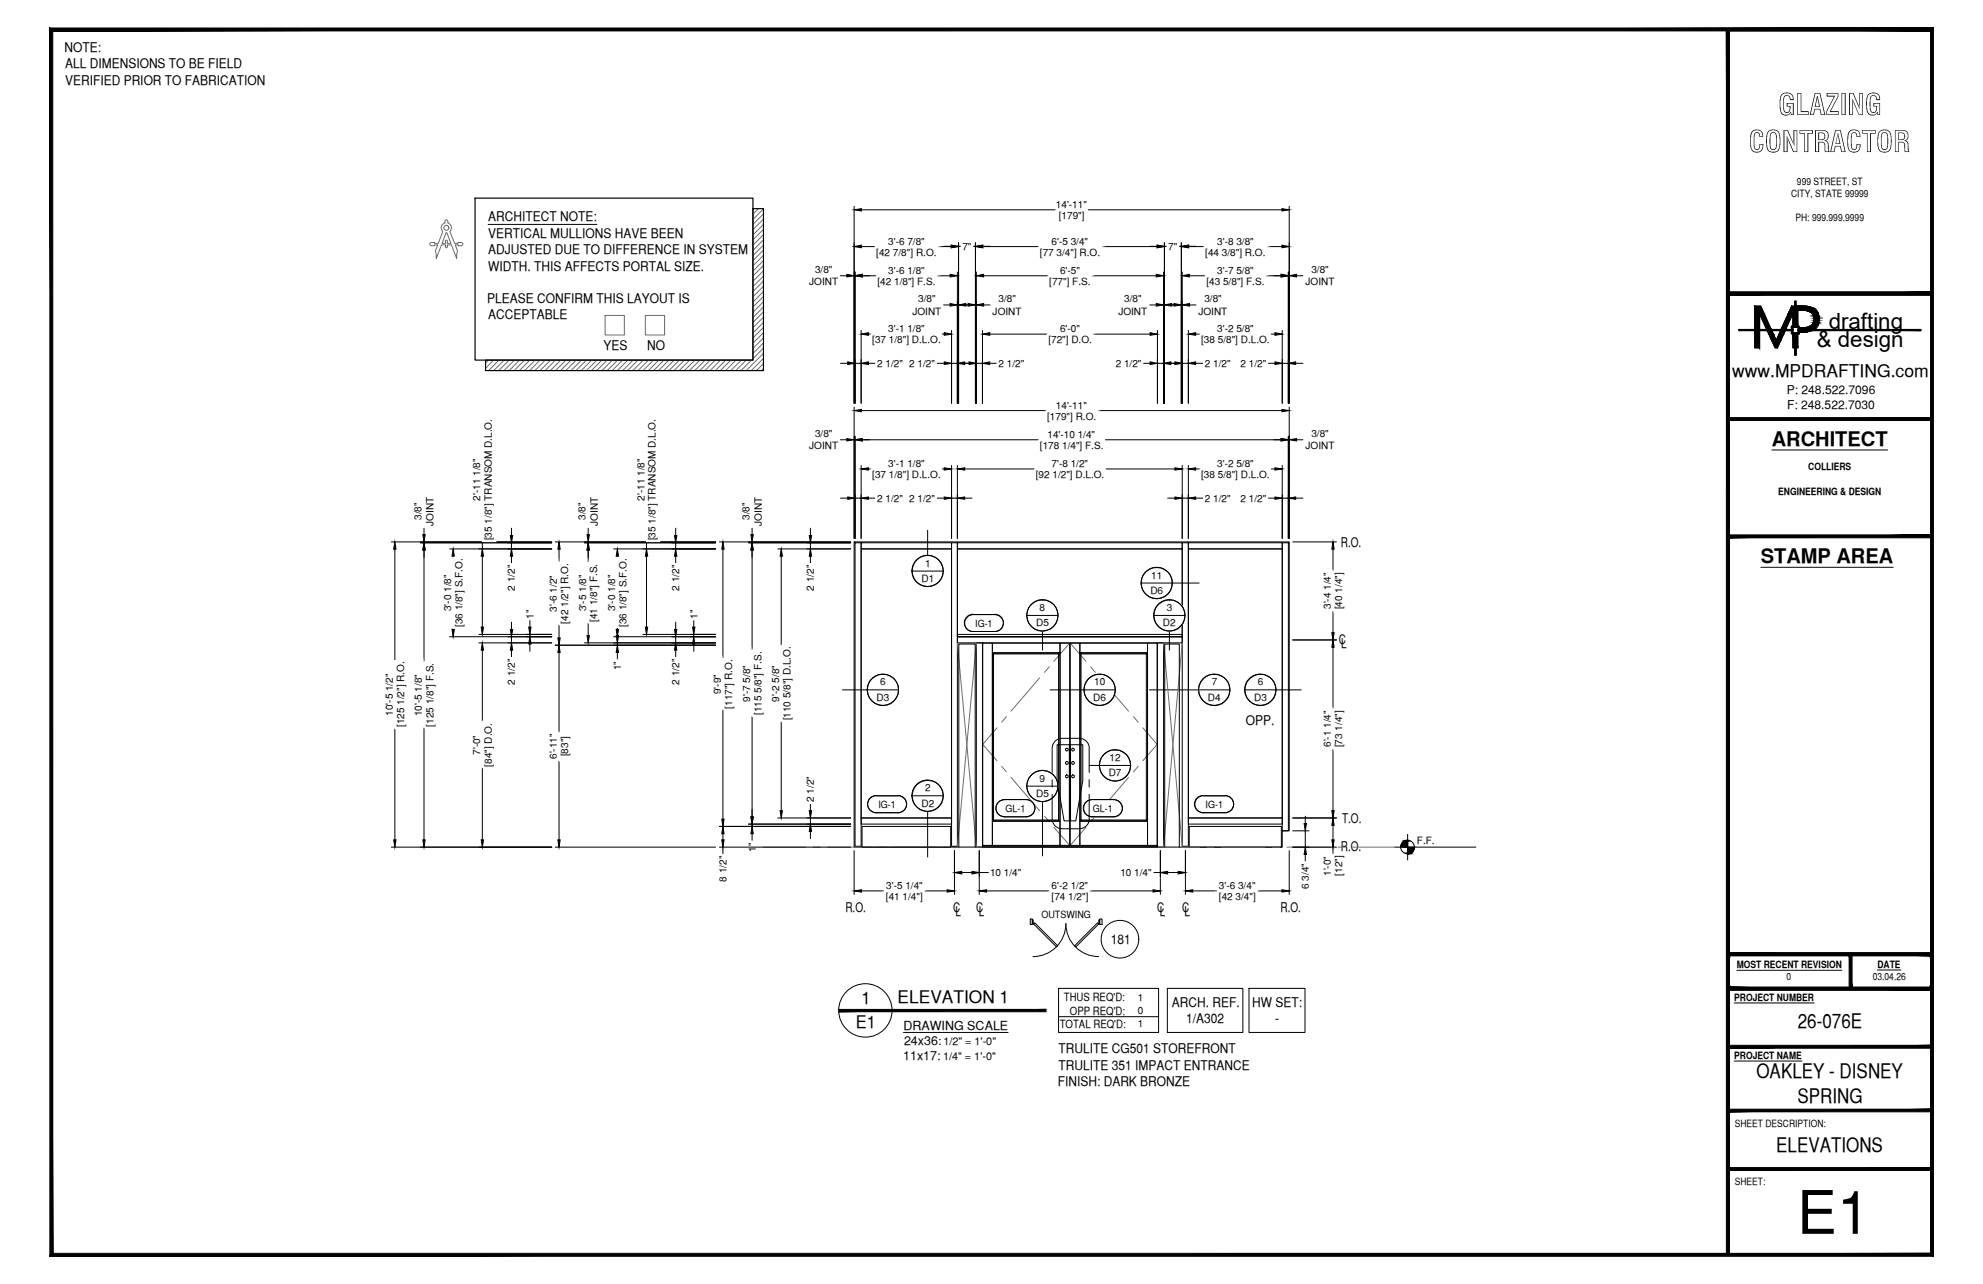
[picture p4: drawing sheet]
<svg xmlns="http://www.w3.org/2000/svg" width="432mm" height="279mm" viewBox="0 0 432 279" stroke-linecap="round" stroke-linejoin="round" font-family="sans-serif">
<defs><g id="words">
<text font-size="13.1" x="391.3" y="268.5">E1</text>
<g font-size="6.3">
<text x="387.2" y="25">GLAZING</text>
<text x="380.8" y="33.1">CONTRACTOR</text>
</g>
<g font-size="4.9">
<text x="398.2" y="71.5">drafting</text>
<text x="395.6" y="75.5">&amp; design</text>
</g>
<g font-size="4.4">
<text x="385.8" y="97">ARCHITECT</text>
<text x="383.4" y="122.5">STAMP AREA</text>
<text x="391.5" y="223.7">26-076E</text>
<text x="382.5" y="234.6">OAKLEY - DISNEY</text>
<text x="391.4" y="240">SPRING</text>
<text x="386.8" y="250.7">ELEVATIONS</text>
</g>
<g font-size="3.8">
<text x="377.2" y="82">www.MPDRAFTING.com</text>
<text x="187.6" y="218.5">1</text>
<text x="195.5" y="218.3">ELEVATION 1</text>
<text x="186.4" y="223.8">E1</text>
</g>
<g font-size="2.9">
<text x="14" y="11.2">NOTE:</text>
<text x="14.2" y="14.8">ALL DIMENSIONS TO BE FIELD</text>
<text x="14.2" y="18.4">VERIFIED PRIOR TO FABRICATION</text>
<text x="106.3" y="48.2">ARCHITECT NOTE:</text>
<text x="106.3" y="51.8">VERTICAL MULLIONS HAVE BEEN</text>
<text x="106.3" y="55.3">ADJUSTED DUE TO DIFFERENCE IN SYSTEM</text>
<text x="106.3" y="58.9">WIDTH. THIS AFFECTS PORTAL SIZE.</text>
<text x="106.1" y="65.9">PLEASE CONFIRM THIS LAYOUT IS</text>
<text x="106.3" y="69.5">ACCEPTABLE</text>
<text x="131.4" y="76.2">YES</text>
<text x="140.9" y="76.2">NO</text>
<text x="292" y="119.1">R.O.</text>
<text x="291.5" y="140.1">C</text>
<text x="292" y="141.1">L</text>
<text x="271.3" y="157.9">OPP.</text>
<text x="292.2" y="179.1">T.O.</text>
<text x="292" y="185.2">R.O.</text>
<text x="184.1" y="198.4">R.O.</text>
<text x="207.5" y="198.4">C</text>
<text x="208.1" y="199.3">L</text>
<text x="212.5" y="198.4">C</text>
<text x="213.1" y="199.3">L</text>
<text x="252" y="198.4">C</text>
<text x="252.5" y="199.3">L</text>
<text x="257.4" y="198.4">C</text>
<text x="257.9" y="199.3">L</text>
<text x="278.8" y="198.4">R.O.</text>
<text x="241.9" y="205.4">181</text>
<text x="255.1" y="219.1">ARCH. REF.</text>
<text x="272.7" y="219.1">HW SET:</text>
<text x="258.3" y="222.6">1/A302</text>
<text x="277.7" y="222.6">-</text>
<text x="230.5" y="229.2">TRULITE CG501 STOREFRONT</text>
<text x="230.5" y="232.7">TRULITE 351 IMPACT ENTRANCE</text>
<text x="230.3" y="236.3">FINISH: DARK BRONZE</text>
</g>
<g font-size="2.7">
<text x="196.7" y="224">DRAWING SCALE</text>
<text x="196.8" y="227.3">24x36:</text>
<text x="196.7" y="230.6">11x17:</text>
</g>
<g font-size="2.6">
<text x="389.1" y="85.8">P: 248.522.7096</text>
<text x="389.1" y="89">F: 248.522.7030</text>
</g>
<g font-size="2.5">
<text x="231.6" y="217.9">THUS REQ'D:</text>
<text x="233" y="220.9">OPP REQ'D:</text>
<text x="230.8" y="223.6">TOTAL REQ'D:</text>
</g>
<g font-size="2.4">
<text x="205.4" y="227.5">1/2&quot; = 1'-0&quot;</text>
<text x="205.4" y="230.6">1/4&quot; = 1'-0&quot;</text>
</g>
<g font-size="2.2">
<text x="391.3" y="40.2">999 STREET, ST</text>
<text x="229.9" y="45.3">14'-11&quot;</text>
<text x="230.6" y="47.6">[179&quot;]</text>
<text x="390" y="42.9">CITY, STATE 99999</text>
<text x="193.4" y="53.2">3'-6 7/8&quot;</text>
<text x="229" y="53.2">6'-5 3/4&quot;</text>
<text x="265" y="53.2">3'-8 3/8&quot;</text>
<text x="391" y="48.2">PH: 999.999.9999</text>
<text x="177.5" y="59.4">3/8&quot;</text>
<text x="190.8" y="55.6">[42 7/8&quot;] R.O.</text>
<text x="193.4" y="59.6">3'-6 1/8&quot;</text>
<text x="209.5" y="54.4">7&quot;</text>
<text x="226.4" y="55.6">[77 3/4&quot;] R.O.</text>
<text x="230.8" y="59.6">6'-5&quot;</text>
<text x="254.4" y="54.4">7&quot;</text>
<text x="262.4" y="55.6">[44 3/8&quot;] R.O.</text>
<text x="265" y="59.6">3'-7 5/8&quot;</text>
<text x="285.6" y="59.4">3/8&quot;</text>
<text x="176.2" y="62.1">JOINT</text>
<text x="191.1" y="62">[42 1/8&quot;] F.S.</text>
<text x="200" y="65.8">3/8&quot;</text>
<text x="217.4" y="65.8">3/8&quot;</text>
<text x="228.5" y="62">[77&quot;] F.S.</text>
<text x="244.8" y="65.8">3/8&quot;</text>
<text x="262.3" y="65.8">3/8&quot;</text>
<text x="262.7" y="62">[43 5/8&quot;] F.S.</text>
<text x="284.3" y="62.1">JOINT</text>
<text x="198.7" y="68.5">JOINT</text>
<text x="216.2" y="68.5">JOINT</text>
<text x="243.5" y="68.5">JOINT</text>
<text x="261" y="68.5">JOINT</text>
<text x="189.9" y="74.7">[37 1/8&quot;] D.L.O.</text>
<text x="193.4" y="72.3">3'-1 1/8&quot;</text>
<text x="228.3" y="74.7">[72&quot;] D.O.</text>
<text x="230.8" y="72.3">6'-0&quot;</text>
<text x="261.6" y="74.7">[38 5/8&quot;] D.L.O.</text>
<text x="265" y="72.3">3'-2 5/8&quot;</text>
<text x="191" y="79.8">2 1/2&quot;</text>
<text x="198" y="79.8">2 1/2&quot;</text>
<text x="217.4" y="79.8">2 1/2&quot;</text>
<text x="243" y="79.8">2 1/2&quot;</text>
<text x="262.4" y="79.8">2 1/2&quot;</text>
<text x="270.1" y="79.8">2 1/2&quot;</text>
<text x="229.9" y="89">14'-11&quot;</text>
<text x="177.5" y="95.1">3/8&quot;</text>
<text x="228" y="91.4">[179&quot;] R.O.</text>
<text x="228.1" y="95.2">14'-10 1/4&quot;</text>
<text x="285.6" y="95.1">3/8&quot;</text>
<text x="176.2" y="97.8">JOINT</text>
<text x="193.4" y="101.6">3'-1 1/8&quot;</text>
<text x="226.4" y="97.7">[178 1/4&quot;] F.S.</text>
<text x="229" y="101.6">7'-8 1/2&quot;</text>
<text x="265" y="101.6">3'-2 5/8&quot;</text>
<text x="284.3" y="97.8">JOINT</text>
<text x="189.9" y="104.1">[37 1/8&quot;] D.L.O.</text>
<text x="225.6" y="104.1">[92 1/2&quot;] D.L.O.</text>
<text x="261.6" y="104.1">[38 5/8&quot;] D.L.O.</text>
<text x="387.2" y="107.6">ENGINEERING &amp; DESIGN</text>
<text x="393.8" y="102.3">COLLIERS</text>
<text x="91.8" y="113.2" transform="rotate(-90 91.8 113.2)">3/8&quot;</text>
<text x="104.6" y="109" transform="rotate(-90 104.6 109)">2'-11 1/8&quot;</text>
<text x="127.5" y="113.2" transform="rotate(-90 127.5 113.2)">3/8&quot;</text>
<text x="140.3" y="109" transform="rotate(-90 140.3 109)">2'-11 1/8&quot;</text>
<text x="163.2" y="113.2" transform="rotate(-90 163.2 113.2)">3/8&quot;</text>
<text x="191" y="109.2">2 1/2&quot;</text>
<text x="198" y="109.2">2 1/2&quot;</text>
<text x="262.4" y="109.2">2 1/2&quot;</text>
<text x="270.1" y="109.2">2 1/2&quot;</text>
<text x="94.4" y="114.4" transform="rotate(-90 94.4 114.4)">JOINT</text>
<text x="107.1" y="117.6" transform="rotate(-90 107.1 117.6)">[35 1/8&quot;] TRANSOM D.L.O.</text>
<text x="130.2" y="114.4" transform="rotate(-90 130.2 114.4)">JOINT</text>
<text x="142.7" y="117.6" transform="rotate(-90 142.7 117.6)">[35 1/8&quot;] TRANSOM D.L.O.</text>
<text x="165.9" y="114.4" transform="rotate(-90 165.9 114.4)">JOINT</text>
<text x="201.4" y="123.3">1</text>
<text x="250.7" y="125.9">11</text>
<text x="112.1" y="128.5" transform="rotate(-90 112.1 128.5)">2 1/2&quot;</text>
<text x="147.9" y="128.5" transform="rotate(-90 147.9 128.5)">2 1/2&quot;</text>
<text x="177.2" y="128.5" transform="rotate(-90 177.2 128.5)">2 1/2&quot;</text>
<text x="200.7" y="126.6">D1</text>
<text x="250.5" y="129.2">D6</text>
<text x="98.2" y="133" transform="rotate(-90 98.2 133)">3'-0 1/8&quot;</text>
<text x="100.7" y="136.5" transform="rotate(-90 100.7 136.5)">[36 1/8&quot;] S.F.O.</text>
<text x="116.1" y="134.7" transform="rotate(-90 116.1 134.7)">1&quot;</text>
<text x="121.3" y="133.2" transform="rotate(-90 121.3 133.2)">3'-6 1/2&quot;</text>
<text x="123.7" y="135.7" transform="rotate(-90 123.7 135.7)">[42 1/2&quot;] R.O.</text>
<text x="127.6" y="133" transform="rotate(-90 127.6 133)">3'-5 1/8&quot;</text>
<text x="130" y="135.3" transform="rotate(-90 130 135.3)">[41 1/8&quot;] F.S.</text>
<text x="134" y="133" transform="rotate(-90 134 133)">3'-0 1/8&quot;</text>
<text x="136.4" y="136.5" transform="rotate(-90 136.4 136.5)">[36 1/8&quot;] S.F.O.</text>
<text x="151.9" y="134.7" transform="rotate(-90 151.9 134.7)">1&quot;</text>
<text x="212.3" y="136.4">IG-1</text>
<text x="225.6" y="136.3">D5</text>
<text x="226.4" y="133">8</text>
<text x="253.2" y="136.3">D2</text>
<text x="254.1" y="133">3</text>
<text x="289.8" y="132.5" transform="rotate(-90 289.8 132.5)">3'-4 1/4&quot;</text>
<text x="292.2" y="132.6" transform="rotate(-90 292.2 132.6)">[40 1/4&quot;]</text>
<text x="112.1" y="149" transform="rotate(-90 112.1 149)">2 1/2&quot;</text>
<text x="135.2" y="145.9" transform="rotate(-90 135.2 145.9)">1&quot;</text>
<text x="147.9" y="149" transform="rotate(-90 147.9 149)">2 1/2&quot;</text>
<text x="191.6" y="149.2">6</text>
<text x="238.3" y="149.2">10</text>
<text x="263.8" y="149.2">7</text>
<text x="273.9" y="149.2">6</text>
<text x="85.5" y="155.8" transform="rotate(-90 85.5 155.8)">10'-5 1/2&quot;</text>
<text x="91.9" y="155.9" transform="rotate(-90 91.9 155.9)">10'-5 1/8&quot;</text>
<text x="157" y="151.1" transform="rotate(-90 157 151.1)">9'-9&quot;</text>
<text x="159.4" y="154.2" transform="rotate(-90 159.4 154.2)">[117&quot;] R.O.</text>
<text x="163.3" y="152.7" transform="rotate(-90 163.3 152.7)">9'-7 5/8&quot;</text>
<text x="165.8" y="155.6" transform="rotate(-90 165.8 155.6)">[115 5/8&quot;] F.S.</text>
<text x="169.7" y="152.7" transform="rotate(-90 169.7 152.7)">9'-2 5/8&quot;</text>
<text x="190.9" y="152.5">D3</text>
<text x="238.1" y="152.5">D6</text>
<text x="263" y="152.5">D4</text>
<text x="273.1" y="152.5">D3</text>
<text x="88" y="158.2" transform="rotate(-90 88 158.2)">[125 1/2&quot;] R.O.</text>
<text x="94.4" y="158.1" transform="rotate(-90 94.4 158.1)">[125 1/8&quot;] F.S.</text>
<text x="172.1" y="156.8" transform="rotate(-90 172.1 156.8)">[110 5/8&quot;] D.L.O.</text>
<text x="104.6" y="164.3" transform="rotate(-90 104.6 164.3)">7'-0&quot;</text>
<text x="107.1" y="166.8" transform="rotate(-90 107.1 166.8)">[84&quot;] D.O.</text>
<text x="121.3" y="165.2" transform="rotate(-90 121.3 165.2)">6'-11&quot;</text>
<text x="123.7" y="164.6" transform="rotate(-90 123.7 164.6)">[83&quot;]</text>
<text x="241.6" y="165.6">12</text>
<text x="289.8" y="162.6" transform="rotate(-90 289.8 162.6)">6'-1 1/4&quot;</text>
<text x="292.2" y="162.6" transform="rotate(-90 292.2 162.6)">[73 1/4&quot;]</text>
<text x="201.4" y="172.2">2</text>
<text x="225.6" y="173.4">D5</text>
<text x="226.4" y="170.1">9</text>
<text x="241.4" y="168.9">D7</text>
<text x="177.2" y="174.5" transform="rotate(-90 177.2 174.5)">2 1/2&quot;</text>
<text x="191.3" y="175.8">IG-1</text>
<text x="200.7" y="175.6">D2</text>
<text x="218.9" y="176.7">GL-1</text>
<text x="238" y="176.7">GL-1</text>
<text x="262.5" y="175.8">IG-1</text>
<text x="164.6" y="185.3" transform="rotate(-90 164.6 185.3)">1&quot;</text>
<text x="308.5" y="183.6">F.F.</text>
<text x="158.2" y="191.8" transform="rotate(-90 158.2 191.8)">8 1/2&quot;</text>
<text x="215.6" y="190.7">10 1/4&quot;</text>
<text x="244" y="190.7">10 1/4&quot;</text>
<text x="289.8" y="190.6" transform="rotate(-90 289.8 190.6)">1'-0&quot;</text>
<text x="292.2" y="190.6" transform="rotate(-90 292.2 190.6)">[12&quot;]</text>
<text x="192.9" y="195.8">[41 1/4&quot;]</text>
<text x="193" y="193.4">3'-5 1/4&quot;</text>
<text x="229" y="193.4">6'-2 1/2&quot;</text>
<text x="229" y="195.8">[74 1/2&quot;]</text>
<text x="265.4" y="193.4">3'-6 3/4&quot;</text>
<text x="265.4" y="195.8">[42 3/4&quot;]</text>
<text x="285" y="193.4" transform="rotate(-90 285 193.4)">6 3/4&quot;</text>
<text x="226.8" y="199.7">OUTSWING</text>
<text x="378.2" y="210.6">MOST RECENT REVISION</text>
<text x="389" y="213.3">0</text>
<text x="407.8" y="213.2">03.04.26</text>
<text x="408.8" y="210.6">DATE</text>
<text x="247.8" y="217.8">1</text>
<text x="247.8" y="220.7">0</text>
<text x="377.6" y="217.8">PROJECT NUMBER</text>
<text x="247.8" y="223.5">1</text>
<text x="377.6" y="230.4">PROJECT NAME</text>
<text x="377.8" y="245.2">SHEET DESCRIPTION:</text>
<text x="377.8" y="257.9">SHEET:</text>
</g>
</g></defs>
<!-- layer: GLASS -->
<path d="M187.5 119.4h19.7v58.6h-19.7zM208.5 119.4h48.9v19.2h-48.9zM258.8 119.4h20.4v58.6h-20.4z" fill="none" stroke="#000" stroke-width=".22"/>
<!-- layer: COMPONENTS -->
<g fill="none" stroke="#000" stroke-width=".22">
<path d="M186.2 118.1h1.3v66h-1.3zM187.5 118.1h19.7v1.3h-19.7zM207.2 118.1h1.3v66h-1.3zM208.5 118.1h48.9v1.3h-48.9zM257.4 118.1h1.4v66h-1.4zM258.8 118.1h20.4v1.3h-20.4zM279.2 118.1h1.3v62.7h-1.3zM208.5 138.6h48.9v1.3h-48.9zM212.6 139.9h1.3v44.4h-1.3zM252 139.9h1.4v44.4h-1.4zM187.5 178h19.7v1.3h-19.7zM230.2 162.1h2.7v16.5h-1.2l-1.5-8.7z"/>
<path d="M233.1 162.1h2.7v7.8l-1.5 8.7h-1.2zM258.8 178h20.4v1.3h-20.4z"/>
</g>
<!-- layer: GLASS TAG -->
<path d="M211.6 137.4h5.4h-5.1h4.8M216.7 133.7l-5.1 .1h5.4M190.4 176.8h5.5h-5.1h4.8M195.6 173.2h-5.1h5.4M218.4 177.7h5.4h-5h4.7M223.5 174l-5.1 .1h5.4M237.5 177.7h5.4h-5.1h4.8M242.6 174l-5.1 .1h5.4M261.7 176.8h5.4h-5.1h4.8M266.8 173.2h-5.1h5.4" fill="none" stroke="#fff" stroke-width=".22"/>
<g fill="#fff" stroke="#fff" stroke-width=".22">
<path d="M210.9 134l.7-.2h5.4zM210.9 134h6.7l-.6-.2zM210.9 134h6.7l-7.1 .4zM210.5 134.4h7.6l-.5-.4zM210.5 134.4h7.6l-8 .5zM210.1 134.9h8.3l-.3-.5zM210.1 134.9h8.3l-8.3 .7zM210.1 135.6h8.4l-.1-.7zM210.1 135.6h8.4l-8.4 .6zM210.1 136.2h8.3l.1-.6zM210.1 136.2h8.3l-8 .6zM210.4 136.8h7.7l.3-.6zM210.4 136.8h7.7l-7.2 .4zM210.9 137.2h6.7l.5-.4zM210.9 137.2h6.7l-6 .2zM211.6 137.4h5.4l.6-.2z"/>
<path d="M189.9 173.4l.6-.2h5.4zM189.9 173.4h6.6l-.6-.2zM189.4 173.8l.5-.4h6.6zM189.4 173.8h7.6l-.5-.4zM189.4 173.8h7.6l-8 .6zM189 174.4h8.3l-.3-.6zM189 174.4h8.3l-8.4 .6zM188.9 175h8.5l-.1-.6zM188.9 175h8.5l-8.4 .6zM189 175.6h8.3l.1-.6zM189 175.6h8.3l-7.9 .6zM189.4 176.2h7.6l.3-.6zM189.4 176.2h7.6l-7.1 .4zM189.9 176.6h6.6l.5-.4zM189.9 176.6h6.6l-6.1 .2zM190.4 176.8h5.5l.6-.2z"/>
<path d="M261.1 173.4l.6-.2h5.4zM261.1 173.4h6.6l-.6-.2zM260.6 173.8l.5-.4h6.6zM260.6 173.8h7.6l-.5-.4zM260.6 173.8h7.6l-7.9 .6zM260.3 174.4h8.2l-.3-.6zM260.3 174.4h8.2l-8.3 .6zM260.2 175h8.5l-.2-.6zM260.2 175h8.5l-8.4 .6zM260.3 175.6h8.2l.2-.6zM260.3 175.6h8.2l-7.9 .6zM260.6 176.2h7.6l.3-.6zM260.6 176.2h7.6l-7.1 .4zM261.1 176.6h6.6l.5-.4zM261.1 176.6h6.6l-6 .2zM261.7 176.8h5.4l.6-.2z"/>
<path d="M217.8 174.2l.6-.1h5.4zM217.8 174.2h6.6l-.6-.1zM217.3 174.7l.5-.5h6.6zM217.3 174.7h7.6l-.5-.5zM217.3 174.7h7.6l-7.9 .6zM217 175.3h8.2l-.3-.6zM217 175.3h8.2l-8.3 .6zM216.9 175.9h8.5l-.2-.6zM216.9 175.9h8.5l-8.4 .6zM217 176.5h8.2l.2-.6zM217 176.5h8.2l-7.9 .5zM217.3 177h7.6l.3-.5zM217.3 177h7.6l-7.1 .5zM217.8 177.5h6.6l.5-.5zM217.8 177.5h6.6l-6 .2zM218.4 177.7h5.4l.6-.2z"/>
<path d="M236.9 174.2l.6-.1h5.4zM236.9 174.2h6.6l-.6-.1zM236.3 174.7l.6-.5h6.6zM236.3 174.7h7.7l-.5-.5zM236.3 174.7h7.7l-8 .6zM236 175.3h8.3l-.3-.6zM236 175.3h8.3l-8.3 .6zM236 175.9h8.4l-.1-.6zM236 175.9h8.4l-8.4 .6zM236 176.5h8.3l.1-.6zM236 176.5h8.3l-8 .5zM236.3 177h7.7l.3-.5zM236.3 177h7.7l-7.1 .5zM236.9 177.5h6.6l.5-.5zM236.9 177.5h6.6l-6 .2zM237.5 177.7h5.4l.6-.2z"/>
</g>
<path d="M210.5 134.4l.4-.4 1-.3h4.8a1.84 1.84 0 0 1 1.8 1.9 1.84 1.84 0 0 1-1.8 1.8h-4.8a1.78 1.78 0 0 1-1.7-1 1.78 1.78 0 0 1 .3-2zM189.4 173.8l1.1-.6h5.1a1.84 1.84 0 0 1 1.8 1.8 1.84 1.84 0 0 1-1.8 1.8h-4.8a1.84 1.84 0 0 1-1.7-1 1.84 1.84 0 0 1 .3-2zM217.3 174.7l.5-.5 1-.2h4.7a1.87 1.87 0 0 1 1.9 1.9 1.87 1.87 0 0 1-1.9 1.8h-4.7a1.87 1.87 0 0 1-1.7-1 1.87 1.87 0 0 1 .2-2zM236.3 174.7l.6-.5 .9-.2h4.8a1.87 1.87 0 0 1 1.8 1.9 1.87 1.87 0 0 1-1.8 1.8h-4.8a1.87 1.87 0 0 1-1.7-1 1.87 1.87 0 0 1 .2-2zM260.6 173.8l1.1-.6h5.1a1.84 1.84 0 0 1 1.9 1.8 1.84 1.84 0 0 1-1.9 1.8h-4.8a1.84 1.84 0 0 1-1.7-1 1.84 1.84 0 0 1 .3-2z" fill="none" stroke="#000" stroke-width=".22"/>
<!-- layer: SYMBOLS -->
<g fill="none" stroke="#000" stroke-width=".22">
<path d="M198.6 124.3h6.8M211.9 133.7a1.87 1.87 0 0 0-1.9 1.8 1.87 1.87 0 0 0 1.9 1.9M211.9 133.7h4.8M211.9 137.4h4.8M216.6 133.7a1.87 1.87 0 0 1 1.9 1.8 1.87 1.87 0 0 1-1.9 1.9M223.6 133.9h6.8M248.5 126.9h6.8M251.3 133.9h6.8M188.8 150.1h6.8M236.1 150.1h6.8M261 150.1h6.8M271.1 150.1h6.8"/>
<path d="M190.8 173.1a1.87 1.87 0 0 0-1.9 1.9 1.87 1.87 0 0 0 1.9 1.8h4.8M190.8 173.2h4.8M195.5 173.1a1.87 1.87 0 0 1 1.9 1.9 1.87 1.87 0 0 1-1.9 1.8M198.6 173.2h6.8M223.5 174a1.87 1.87 0 0 1 1.9 1.9 1.87 1.87 0 0 1-1.9 1.8M223.5 174h-4.8a1.87 1.87 0 0 0-1.8 1.9 1.87 1.87 0 0 0 1.8 1.8h4.8M223.6 171.1h6.8M229.1 168.1v-5.3a2.15 2.15 0 0 1 2.1-2.1h3.9a2.15 2.15 0 0 1 2.1 2.1v5.3M229.1 172.8v5.4a2.15 2.15 0 0 0 2.1 2.1h3.9a2.15 2.15 0 0 0 2.1-2.1v-5.4M229.1 169.7v1.6M237.2 169.7v1.6M237.2 166.6h9"/>
<path d="M242.5 174a1.87 1.87 0 0 1 1.9 1.9 1.87 1.87 0 0 1-1.9 1.8M242.6 174h-4.8a1.87 1.87 0 0 0-1.9 1.9 1.87 1.87 0 0 0 1.9 1.8h4.8M262 173.1a1.87 1.87 0 0 0-1.9 1.9 1.87 1.87 0 0 0 1.9 1.8M262 173.2h4.8M266.7 173.1a1.87 1.87 0 0 1 1.9 1.9 1.87 1.87 0 0 1-1.9 1.8h-4.7M303.7 184.3h17.7M306.5 181.5v5.6M230.5 215.1h21.8v9.6h-21.8zM230.5 221.2h21.8"/>
<circle cx="202" cy="124.2" r="3.4"/>
<circle cx="227" cy="133.9" r="3.4"/>
<circle cx="251.9" cy="126.8" r="3.4"/>
<circle cx="254.6" cy="133.9" r="3.4"/>
<circle cx="192.2" cy="150.1" r="3.4"/>
<circle cx="239.4" cy="150.1" r="3.4"/>
<circle cx="264.4" cy="150.1" r="3.4"/>
<circle cx="274.4" cy="150.1" r="3.4"/>
<circle cx="202" cy="173.1" r="3.4"/>
<circle cx="227" cy="171" r="3.4"/>
<circle cx="242.8" cy="166.6" r="3.4"/>
<circle cx="242.8" cy="166.5" r="3.4"/>
<circle cx="306.5" cy="184.3" r="1.49"/>
<circle cx="188.4" cy="219.9" r="5.8"/>
</g>
<!-- layer: ROUGH OPENING -->
<path d="M186 117.9h94.7v62.9h-1.5v3.5h-93.2zM187.7 179.8h19.3v4.5h-19.3zM259 179.8h20v4.5h-20zM208.8 184.3v-44.2h3.5v44.2M253.6 184.3v-44.2h3.2v44.2" fill="none" stroke="#000" stroke-width=".22"/>
<!-- layer: DIM -->
<g fill="none" stroke="#000" stroke-width=".22">
<path d="M186 52.8v35M186.2 59.2v28.6M187.6 53.7h3M204.2 53.7h2.9M205.5 53.6h1.6M208.5 59.2v28.6M208.7 52.8v35M208.7 53.6h.6M211.8 53.6h.6M212.4 52.8v35M212.6 59.2v28.6M214 53.7h12.2"/>
<path d="M214 53.6h1.6M239.8 53.7h12.2M250.4 53.6h1.6M253.4 59.2v28.6M253.6 52.8v35M253.6 53.6h.5M256.7 53.6h.5M257.2 52.8v35M257.4 59.2v28.6M258.8 53.7h3.4M258.8 53.6h1.6M275.8 53.7h3.3"/>
<path d="M280.5 59.2v28.6M280.7 52.8v35M182.8 60h1.6M183 79.1h1.6M186 60h.2M186.2 79.1h1.3M187.5 71.9v15.9M187.8 60h3M189.1 79.1h1.6M189.1 72.7h.6M203.9 60h3M203.9 79.1h1.7"/>
<path d="M205 72.7h.6M205.3 66.4h1.6M207.2 71.9v15.9M207.2 79.1h1.3M208.5 66.4h.2M209.2 66.4h2.7M209.4 79.1h2.2M212.4 66.4h.2M212.6 79.1h1.3M213.9 71.9v15.9M214.2 60h14M214.2 66.4h1.6"/>
<path d="M215.5 79.1h1.6M215.5 72.7h12.5M237.7 60h14.1M237.9 72.7h12.5M248.9 79.1h1.5M250.2 66.4h1.6M252 79.1h1.4M252 71.9v15.9M253.4 66.4h.2M254.1 66.4h2.6M254.3 79.1h2.2M257.2 66.4h.2"/>
<path d="M257.4 79.1h1.4M258.8 71.9v15.9M259 60h3.4M259 66.4h1.6M260.3 79.1h1.8M260.3 72.7h1M275.5 60h3.5M276 79.1h1.6M276.7 72.7h.9M279.2 71.9v15.9M279.2 79.1h1.3M280.5 60h.2"/>
<path d="M282.1 79.1h1.6M282.3 60h1.6M182.8 95.7h1.6M186 88.6v28.6M186 95.7h.2M186.2 94.9v22.3M187.6 89.3h40.2M187.8 95.7h38.4M239 89.3h40.1M240.5 95.7h38.5M280.5 94.9v22.3M280.5 95.7h.2"/>
<path d="M280.7 88.6v28.6M282.3 95.7h1.6M85.2 117.9h34.9M86 119.5v24.3M91.6 118.1h28.5M92.3 114.7v1.6M92.3 117.9v.2M92.3 119.7v24.4M97.9 119.4h22.2M105 117.9v1.5M111.4 114.9v1.6M111.4 118.1v1.3"/>
<path d="M120.9 117.9h34.9M121.7 119.5v2.9M127.3 118.1h28.5M128.1 114.7v1.6M128.1 117.9v.2M128.1 119.7v2.7M133.6 119.4h22.2M140.8 117.9v1.5M147.1 114.9v1.6M147.1 118.1v1.3M156.7 117.9h28.5M157.4 119.5v23.8"/>
<path d="M163 118.1h22.2M163.8 114.7v1.6M163.8 117.9v.2M163.8 119.7v21.8M169.4 119.4h15.8M176.5 114.9v1.6M176.5 118.1v1.3M183 108.4h1.6M186.2 108.4h1.3M187.5 101.3v15.9M189.1 108.4h1.6M189.1 102h.6"/>
<path d="M203.9 108.4h1.7M205 102h.6M207.2 108.4h1.3M207.2 101.3v15.9M208.5 101.3v15.9M210.1 108.4h1.5M210.1 102h15.2M240.7 102h15.1M254.3 108.4h1.5M257.4 101.3v15.9M257.4 108.4h1.4M258.8 101.3v15.9"/>
<path d="M260.3 108.4h1.8M260.3 102h1M276 108.4h1.6M276.7 102h.9M279.2 108.4h1.3M279.2 101.3v15.9M281.5 117.9h9.5M282.1 108.4h1.6M290.3 119.5v4.8M97.9 138.6h22.2M98.7 121v.3M98.7 136.7v.3"/>
<path d="M104.3 139.9h15.8M104.3 138h15.8M105 121v15.5M111.4 121v1.6M111.4 135.4v1.6M111.4 138.6v1.3M115.4 134.9v1.6M115.4 138v.6M121.7 136v2.8M127.3 139.9h28.5M128.1 135.6v2.7M133.6 138.6h22.2"/>
<path d="M134.4 121v.3M134.4 136.7v1.6M134.4 139.9v.5M140 138h15.8M140.8 121v15.5M147.1 121v1.6M147.1 135.4v1.6M147.1 138.6v1.3M151.1 134.9v1.6M151.1 138v.6M170.1 121v19.4M176.5 121v1.6"/>
<path d="M281.5 139.3h9.5M290.3 132.8v4.9M86 158.6v24.2M92.3 158.4v24.4M105 141.5v15.7M111.4 141.5v1.6M115.4 140.1v1.6M120.9 140.4h34.9M121.7 142v17.3M134.4 142v1.6M147.1 141.5v1.6M151.1 140.1v1.6"/>
<path d="M157.4 154.4v23.8M163.8 155.9v21.8M170.1 157v19.4M290.3 140.8v13.5M105 167.1v15.7M121.7 165.4v17.4M156.7 179.8h28.5M163 179.3h22.2M163.8 179.3v.5M169.4 178h15.8M176.5 174.8v1.6M176.5 178v1.3"/>
<path d="M281.5 178h9.5M284.2 177.6v1.6M290.3 162.9v13.5M290.3 179.6v3.2M85.2 184.3h34.9M120.9 184.3h34.9M156.7 184.3h28.5M157.4 181.4v1.4M157.4 184.3v1.6M163.8 181.4v1.6M176.5 180.9v1.6M186 185.1v9.5"/>
<path d="M187.6 193.9h5.1M201.2 193.9h5M207.8 185.1v9.5M209.4 189.9h2.2M213.2 185.1v9.5M213.2 189.9h2.2M214.8 193.9h13.9M237.2 193.9h13.9M251.1 189.9h1.6M252.7 185.1v9.5M254.3 189.9h2.2M258.1 185.1v9.5"/>
<path d="M259.7 193.9h5.4M273.7 193.9h5.4M280.7 185.1v9.5M281.5 184.3h9.5M281.5 180.8h3.6M284.2 180.8v3.5M284.2 185.9v1.6M290.3 184.3v1.6"/>
</g>
<g fill="#000" stroke="#000" stroke-width=".22">
<path d="M184.4 59.7l1.6 .3-1.6 .3zM186 53.7l1.6-.4v.6zM186.2 60l1.6-.3v.6zM206.9 59.7l1.6 .3-1.6 .3zM207.1 53.3l1.6 .4-1.6 .2zM207.1 53.3l1.6 .3-1.6 .3zM212.4 53.7l1.6-.4v.6zM212.4 53.6l1.6-.3v.6zM212.6 60l1.6-.3v.6zM251.8 59.7l1.6 .3-1.6 .3zM252 53.3l1.6 .4-1.6 .2zM252 53.3l1.6 .3-1.6 .3z"/>
<path d="M257.2 53.7l1.6-.4v.6zM257.2 53.6l1.6-.3v.6zM257.4 60l1.6-.3v.6zM279 59.7l1.5 .3-1.5 .3zM279.1 53.3l1.6 .4-1.6 .2zM280.7 60l1.6-.3v.6zM184.6 78.7l1.6 .4-1.6 .2zM187.5 79.1l1.6-.4v.6zM187.5 72.7l1.6-.3v.6zM205.6 72.4l1.6 .3-1.6 .3zM205.6 78.7l1.6 .4-1.6 .2zM206.9 66l1.6 .4-1.6 .2z"/>
<path d="M208.5 79.1l1.6-.4v.6zM208.7 66.4l1.6-.4v.6zM210.8 66l1.6 .4-1.6 .2zM211 78.7l1.6 .4-1.6 .2zM212.6 66.4l1.6-.4v.6zM213.9 79.1l1.6-.4v.6zM213.9 72.7l1.6-.3v.6zM250.4 72.4l1.6 .3-1.6 .3zM250.4 78.7l1.6 .4-1.6 .2zM251.8 66l1.6 .4-1.6 .2zM253.4 79.1l1.6-.4v.6zM253.6 66.4l1.5-.4v.6z"/>
<path d="M255.7 66l1.5 .4-1.5 .2zM255.8 78.7l1.6 .4-1.6 .2zM257.4 66.4l1.6-.4v.6zM258.8 72.7l1.5-.3v.6zM258.8 79.1l1.5-.4v.6zM277.6 78.7l1.6 .4-1.6 .2zM277.6 72.4l1.6 .3-1.6 .3zM280.5 79.1l1.6-.4v.6zM184.4 95.4l1.6 .3-1.6 .2zM186 89.3l1.6-.2v.5zM186.2 95.7l1.6-.3v.5zM279 95.4l1.5 .3-1.5 .2z"/>
<path d="M279.1 89.1l1.6 .2-1.6 .3zM280.7 95.7l1.6-.3v.5zM86 117.9l.2 1.6h-.5zM92.3 118.1l.3 1.6h-.5zM92.1 116.3h.5l-.3 1.6zM111.1 116.5h.5l-.2 1.6zM121.7 117.9l.3 1.6h-.5zM128.1 118.1l.2 1.6h-.5zM127.8 116.3h.5l-.2 1.6zM146.9 116.5h.5l-.3 1.6zM157.4 117.9l.3 1.6h-.5zM163.8 118.1l.2 1.6h-.5z"/>
<path d="M163.5 116.3h.5l-.2 1.6zM176.2 116.5h.5l-.2 1.6zM184.6 108.1l1.6 .3-1.6 .2zM187.5 108.4l1.6-.3v.5zM187.5 102l1.6-.2v.5zM205.6 101.8l1.6 .2-1.6 .3zM205.6 108.1l1.6 .3-1.6 .2zM208.5 108.4l1.6-.3v.5zM208.5 102l1.6-.2v.5zM255.8 108.1l1.6 .3-1.6 .2zM255.8 101.8l1.6 .2-1.6 .3zM258.8 108.4l1.5-.3v.5z"/>
<path d="M258.8 102l1.5-.2v.5zM277.6 108.1l1.6 .3-1.6 .2zM277.6 101.8l1.6 .2-1.6 .3zM280.5 108.4l1.6-.3v.5zM290.3 117.9l.2 1.6h-.5zM98.7 119.4l.2 1.6h-.5zM98.4 137h.5l-.2 1.6zM104.8 136.5h.5l-.3 1.5zM105 119.4l.3 1.6h-.5zM111.4 119.4l.2 1.6h-.5zM111.1 137h.5l-.2 1.6zM115.1 136.5h.5l-.2 1.5z"/>
<path d="M121.5 138.8h.5l-.3 1.6zM127.8 138.3h.5l-.2 1.6zM134.4 119.4l.3 1.6h-.5zM134.2 137h.5l-.3 1.6zM134.2 138.3h.5l-.3 1.6zM140.5 136.5h.5l-.2 1.5zM140.8 119.4l.2 1.6h-.5zM147.1 119.4l.3 1.6h-.5zM146.9 137h.5l-.3 1.6zM150.8 136.5h.5l-.2 1.5zM170.1 119.4l.3 1.6h-.5zM176.5 119.4l.2 1.6h-.5z"/>
<path d="M290 137.7h.5l-.2 1.6zM105 139.9l.3 1.6h-.5zM111.4 139.9l.2 1.6h-.5zM115.4 138.6l.2 1.5h-.5zM121.7 140.4l.3 1.6h-.5zM134.4 140.4l.3 1.6h-.5zM147.1 139.9l.3 1.6h-.5zM151.1 138.6l.2 1.5h-.5zM290.3 139.3l.2 1.5h-.5zM157.2 178.2h.5l-.3 1.6zM163.5 177.7h.5l-.2 1.6zM169.9 176.4h.5l-.3 1.6z"/>
<path d="M176.2 176.4h.5l-.2 1.6zM284 179.2h.5l-.3 1.6zM290 176.4h.5l-.2 1.6zM290.3 178l.2 1.6h-.5zM85.7 182.8h.5l-.2 1.5zM92.1 182.8h.5l-.3 1.5zM104.8 182.8h.5l-.3 1.5zM121.5 182.8h.5l-.3 1.5zM157.4 179.8l.3 1.6h-.5zM157.2 182.8h.5l-.3 1.5zM163.8 179.8l.2 1.6h-.5zM176.5 179.3l.2 1.6h-.5z"/>
<path d="M186 193.9l1.6-.3v.5zM206.2 193.6l1.6 .3-1.6 .2zM207.8 189.9l1.6-.3v.6zM211.6 189.6l1.6 .3-1.6 .3zM213.2 193.9l1.6-.3v.5zM251.1 193.6l1.6 .3-1.6 .2zM252.7 189.9l1.6-.3v.6zM256.5 189.6l1.6 .3-1.6 .3zM258.1 193.9l1.6-.3v.5zM279.1 193.6l1.6 .3-1.6 .2zM284.2 184.3l.3 1.6h-.5zM290 182.8h.5l-.2 1.5z"/>
</g>
<g fill="#fff" stroke="#fff" stroke-width=".22">
<path d="M229.7 87v2.3l7.3-2.3zM229.7 89.3l7.3-2.3v2.3z"/>
<path d="M227.8 89.3v2.9l11.2-2.9zM227.8 92.2l11.2-2.9v2.9z"/>
<path d="M228 93.3v2.4l10.8-2.4zM228 95.7l10.8-2.4v2.4z"/>
<path d="M226.2 95.7v2.9l14.3-2.9zM226.2 98.6l14.3-2.9v2.9z"/>
<path d="M283.9 93.2v5l7-5zM283.9 98.2l7-5v5z"/>
<path d="M175.8 93.2v5l7-5zM175.8 98.2l7-5v5z"/>
<path d="M262.1 107.2v2.4l6.2-2.4zM262.1 109.6l6.2-2.4v2.4z"/>
<path d="M190.7 107.2v2.4l6.2-2.4zM190.7 109.6l6.2-2.4v2.4z"/>
<path d="M193 99.6v2.4l8.7-2.4zM193 102l8.7-2.4v2.4z"/>
<path d="M189.7 102v2.9l15.3-2.9zM189.7 104.9l15.3-2.9v2.9z"/>
<path d="M197.6 107.2v2.4l6.3-2.4zM197.6 109.6l6.3-2.4v2.4z"/>
<path d="M192.7 191.5v2.4l8.5-2.4zM192.7 193.9l8.5-2.4v2.4z"/>
<path d="M192.7 193.9v2.8l8.5-2.8zM192.7 196.7l8.5-2.8v2.8z"/>
<path d="M265.1 191.5v2.4l8.6-2.4zM265.1 193.9l8.6-2.4v2.4z"/>
<path d="M265.2 193.9v2.8l8.5-2.8zM265.2 196.7l8.5-2.8v2.8z"/>
<path d="M215.4 188.7v2.4l7.3-2.4zM215.4 191.1l7.3-2.4v2.4z"/>
<path d="M228.7 191.5v2.4l8.5-2.4zM228.7 193.9l8.5-2.4v2.4z"/>
<path d="M228.7 193.9v2.8l8.5-2.8zM228.7 196.7l8.5-2.8v2.8z"/>
<path d="M269.8 107.2v2.4l6.2-2.4zM269.8 109.6l6.2-2.4v2.4z"/>
<path d="M264.7 99.6v2.4l8.6-2.4zM264.7 102l8.6-2.4v2.4z"/>
<path d="M261.3 102v2.9l15.4-2.9zM261.3 104.9l15.4-2.9v2.9z"/>
<path d="M243.8 188.7v2.4l7.3-2.4zM243.8 191.1l7.3-2.4v2.4z"/>
<path d="M287.8 154.3v8.6h2.5zM287.8 154.3h2.5v8.6z"/>
<path d="M290.3 154.3v8.6h2.8zM290.3 154.3h2.8v8.6z"/>
<path d="M287.8 124.3v8.5h2.5zM287.8 124.3h2.5v8.5z"/>
<path d="M290.3 124.3v8.5h2.8zM290.3 124.3h2.8v8.5z"/>
<path d="M228.7 99.6v2.4l8.5-2.4zM228.7 102l8.5-2.4v2.4z"/>
<path d="M225.3 102v2.9l15.4-2.9zM225.3 104.9l15.4-2.9v2.9z"/>
<path d="M287.8 186v4.8h2.5zM287.8 186h2.5v4.8z"/>
<path d="M290.3 185.9v4.9h2.8zM290.3 185.9h2.8v4.9z"/>
<path d="M155 146.4v4.9h2.4zM155 146.4h2.4v4.9z"/>
<path d="M157.4 143.3v11.1h2.9zM157.4 143.3h2.9v11.1z"/>
<path d="M161.4 144.5v8.5h2.4zM161.4 144.5h2.4v8.5z"/>
<path d="M163.8 141.5v14.4h2.9zM163.8 141.5h2.9v14.4z"/>
<path d="M161.2 107.8v6.9h5.1zM161.2 107.8h5.1v6.9z"/>
<path d="M162.6 183v2.5h2.4zM162.6 183h2.4v2.5z"/>
<path d="M175.3 122.6v6.2h2.4zM175.3 122.6h2.4v6.2z"/>
<path d="M175.3 168.6v6.2h2.4zM175.3 168.6h2.4v6.2z"/>
<path d="M167.7 144.5v8.5h2.4zM167.7 144.5h2.4v8.5z"/>
<path d="M170.1 140.4v16.6h2.9zM170.1 140.4h2.9v16.6z"/>
<path d="M83.6 146.3v9.7h2.4zM83.6 146.3h2.4v9.7z"/>
<path d="M86 143.8v14.8h2.9zM86 143.8h2.9v14.8z"/>
<path d="M89.9 146.4v9.6h2.4zM89.9 146.4h2.4v9.6z"/>
<path d="M92.3 144.1v14.3h2.9zM92.3 144.1h2.9v14.3z"/>
<path d="M89.8 107.8v6.9h5.1zM89.8 107.8h5.1v6.9z"/>
<path d="M110.2 122.6v6.2h2.4zM110.2 122.6h2.4v6.2z"/>
<path d="M102.6 159.6v5h2.4zM102.6 159.6h2.4v5z"/>
<path d="M105 157.2v9.9h2.9zM105 157.2h2.9v9.9z"/>
<path d="M102.6 99.5v9.8h2.4zM102.6 99.5h2.4v9.8z"/>
<path d="M105 91v26.9h2.9zM105 91h2.9v26.9z"/>
<path d="M110.2 143.1v6.2h2.4zM110.2 143.1h2.4v6.2z"/>
<path d="M156.2 185.9v6.3h2.4zM156.2 185.9h2.4v6.3z"/>
<path d="M96.3 124.7v8.6h2.4zM96.3 124.7h2.4v8.6z"/>
<path d="M98.7 121.3v15.4h2.9zM98.7 121.3h2.9v15.4z"/>
<path d="M114.2 132.4v2.5h2.4zM114.2 132.4h2.4v2.5z"/>
<path d="M119.3 124.9v8.6h2.4zM119.3 124.9h2.4v8.6z"/>
<path d="M121.7 122.4v13.6h2.9zM121.7 122.4h2.9v13.6z"/>
<path d="M125.7 124.7v8.6h2.4zM125.7 124.7h2.4v8.6z"/>
<path d="M128.1 122.4v13.2h2.8zM128.1 122.4h2.8v13.2z"/>
<path d="M125.5 107.8v6.9h5.1zM125.5 107.8h5.1v6.9z"/>
<path d="M145.9 122.6v6.2h2.4zM145.9 122.6h2.4v6.2z"/>
<path d="M138.4 99.5v9.8h2.4zM138.4 99.5h2.4v9.8z"/>
<path d="M140.8 91v26.9h2.8zM140.8 91h2.8v26.9z"/>
<path d="M145.9 143.1v6.2h2.4zM145.9 143.1h2.4v6.2z"/>
<path d="M132 124.7v8.6h2.4zM132 124.7h2.4v8.6z"/>
<path d="M134.4 121.3v15.4h2.9zM134.4 121.3h2.9v15.4z"/>
<path d="M149.9 132.4v2.5h2.4zM149.9 132.4h2.4v2.5z"/>
<path d="M133.2 143.6v2.4h2.4zM133.2 143.6h2.4v2.4z"/>
<path d="M119.3 159.3v6.1h2.4zM119.3 159.3h2.4v6.1z"/>
<path d="M121.7 159.9v4.9h2.9zM121.7 159.9h2.9v4.9z"/>
<path d="M283 187.5v6.2h2.4zM283 187.5h2.4v6.2z"/>
<path d="M193 51.2v2.5l8.7-2.5zM193 53.7l8.7-2.5v2.5z"/>
<path d="M190.6 53.7v2.8l13.6-2.8zM190.6 56.5l13.6-2.8v2.8z"/>
<path d="M193 57.5v2.5l8.7-2.5zM193 60l8.7-2.5v2.5z"/>
<path d="M190.8 60v2.9l13.1-2.9zM190.8 62.9l13.1-2.9v2.9z"/>
<path d="M198.3 63.8v5.1l7-5.1zM198.3 68.9l7-5.1v5.1z"/>
<path d="M175.8 57.4v5.1l7-5.1zM175.8 62.5l7-5.1v5.1z"/>
<path d="M190.7 77.8v2.5l6.2-2.5zM190.7 80.3l6.2-2.5v2.5z"/>
<path d="M193 70.2v2.5l8.7-2.5zM193 72.7l8.7-2.5v2.5z"/>
<path d="M189.7 72.7v2.9l15.3-2.9zM189.7 75.6l15.3-2.9v2.9z"/>
<path d="M197.6 77.8v2.5l6.3-2.5zM197.6 80.3l6.3-2.5v2.5z"/>
<path d="M217.1 77.8v2.5l6.2-2.5zM217.1 80.3l6.2-2.5v2.5z"/>
<path d="M230.5 70.2v2.5l5-2.5zM230.5 72.7l5-2.5v2.5z"/>
<path d="M228 72.7v2.9l9.9-2.9zM228 75.6l9.9-2.9v2.9z"/>
<path d="M242.6 77.8v2.5l6.3-2.5zM242.6 80.3l6.3-2.5v2.5z"/>
<path d="M228.7 51.2v2.5l8.5-2.5zM228.7 53.7l8.5-2.5v2.5z"/>
<path d="M226.2 53.7v2.8l13.6-2.8zM226.2 56.5l13.6-2.8v2.8z"/>
<path d="M230.5 57.5v2.5l5-2.5zM230.5 60l5-2.5v2.5z"/>
<path d="M228.2 60v2.9l9.5-2.9zM228.2 62.9l9.5-2.9v2.9z"/>
<path d="M243.1 63.8v5.1l7.1-5.1zM243.1 68.9l7.1-5.1v5.1z"/>
<path d="M215.8 63.8v5.1l7-5.1zM215.8 68.9l7-5.1v5.1z"/>
<path d="M264.7 51.2v2.5l8.6-2.5zM264.7 53.7l8.6-2.5v2.5z"/>
<path d="M262.2 53.7v2.8l13.6-2.8zM262.2 56.5l13.6-2.8v2.8z"/>
<path d="M264.7 57.5v2.5l8.6-2.5zM264.7 60l8.6-2.5v2.5z"/>
<path d="M262.4 60v2.9l13.1-2.9zM262.4 62.9l13.1-2.9v2.9z"/>
<path d="M260.6 63.8v5.1l7.1-5.1zM260.6 68.9l7.1-5.1v5.1z"/>
<path d="M283.9 57.4v5.1l7-5.1zM283.9 62.5l7-5.1v5.1z"/>
<path d="M269.8 77.8v2.5l6.2-2.5zM269.8 80.3l6.2-2.5v2.5z"/>
<path d="M264.7 70.2v2.5l8.6-2.5zM264.7 72.7l8.6-2.5v2.5z"/>
<path d="M261.3 72.7v2.9l15.4-2.9zM261.3 75.6l15.4-2.9v2.9z"/>
<path d="M262.1 77.8v2.5l6.2-2.5zM262.1 80.3l6.2-2.5v2.5z"/>
<path d="M209.3 52.5v2.3l2.5-2.3zM209.3 54.8l2.5-2.3v2.3z"/>
<path d="M254.1 52.5v2.3l2.6-2.3zM254.1 54.8l2.6-2.3v2.3z"/>
</g>
<!-- layer: DETAIL TAG -->
<path d="M202 120.8l.9 .2M227 130.6h.8M251.9 123.5l-.9 .1M254.6 130.6h.9M192.3 146.7l.9 .1M239.5 146.7l.8 .1M264.4 146.7l.9 .1M274.4 146.7l-.8 .1M202 169.8l.9 .1M227 167.6l.8 .2" fill="none" stroke="#fff" stroke-width=".22"/>
<g fill="#fff" stroke="#fff" stroke-width=".22">
<path d="M200.3 127.2l1.7 .4zM200.3 127.2l2.6 .3-.9 .1zM199.6 126.7l.7 .5 2.6 .3zM199.6 126.7l4.1 .5-.8 .3zM199.1 125.9l.5 .8 4.1 .5zM199.1 125.9l5.3 .8-.7 .5zM198.8 125.2l.3 .7 5.3 .8zM198.8 125.2l6.2 .7-.6 .8zM198.6 124.3l.2 .9 6.2 .7zM198.6 124.3l6.7 .9-.3 .7zM198.8 123.4l-.2 .9 6.7 .9zM198.8 123.4l6.6 .9-.1 .9zM199.1 122.6l-.3 .8 6.6 .9zM199.1 122.6l6.2 .8 .1 .9zM199.6 121.9l-.5 .7 6.2 .8zM199.6 121.9l5.4 .7 .3 .8zM199.6 121.9l5.4 .7-4.7-1.3zM200.3 121.3l4.1 .6 .6 .7zM200.3 121.3l4.1 .6-3.2-.9zM201.2 121l2.5 .3 .7 .6zM201.2 121l2.5 .3-1.7-.5zM202 120.8l1.7 .5z"/>
<path d="M200.3 176.1l1.7 .5zM200.3 176.1l2.6 .4-.9 .1zM199.6 175.6l.7 .5 2.6 .4zM199.6 175.6l4.1 .5-.8 .4zM199.1 174.9l.5 .7 4.1 .5zM199.1 174.9l5.3 .7-.7 .5zM198.8 174.1l.3 .8 5.3 .7zM198.8 174.1l6.2 .8-.6 .7zM198.6 173.2l.2 .9 6.2 .8zM198.6 173.2l6.7 .9-.3 .8zM198.8 172.3l-.2 .9 6.7 .9zM198.8 172.3l6.6 .9-.1 .9zM199.1 171.5l-.3 .8 6.6 .9zM199.1 171.5l6.2 .8 .1 .9zM199.6 170.8l-.5 .7 6.2 .8zM199.6 170.8l5.4 .7 .3 .8zM199.6 170.8l5.4 .7-4.7-1.3zM200.3 170.2l4.1 .6 .6 .7zM200.3 170.2l4.1 .6-3.2-.9zM201.2 169.9l2.5 .3 .7 .6zM201.2 169.9l2.5 .3-1.7-.4zM202 169.8l1.7 .4z"/>
<path d="M190.6 153.1l1.7 .4zM190.6 153.1l2.6 .3-.9 .1zM189.9 152.5l.7 .6 2.6 .3zM189.9 152.5l4.1 .6-.8 .3zM189.3 151.8l.6 .7 4.1 .6zM189.3 151.8l5.4 .7-.7 .6zM189 151l.3 .8 5.4 .7zM189 151l6.2 .8-.5 .7zM188.8 150.1l.2 .9 6.2 .8zM188.8 150.1l6.8 .9-.4 .8zM189 149.2l-.2 .9 6.8 .9zM189 149.2l6.6 .9v.9zM189.3 148.4l-.3 .8 6.6 .9zM189.3 148.4l6.3 .8v.9zM189.9 147.7l-.6 .7 6.3 .8zM189.9 147.7l5.3 .7 .4 .8zM189.9 147.7l5.3 .7-4.6-1.2zM190.6 147.2l4.1 .5 .5 .7zM190.6 147.2l4.1 .5-3.3-.9zM191.4 146.8l2.6 .4 .7 .5zM191.4 146.8l2.6 .4-1.7-.5zM192.3 146.7l.9 .1 .8 .4z"/>
<path d="M262.7 153.1l1.7 .4zM262.7 153.1l2.6 .3-.9 .1zM262 152.5l.7 .6 2.6 .3zM262 152.5l4.1 .6-.8 .3zM261.5 151.8l.5 .7 4.1 .6zM261.5 151.8l5.3 .7-.7 .6zM261.1 151l.4 .8 5.3 .7zM261.1 151l6.3 .8-.6 .7zM261 150.1l.1 .9 6.3 .8zM261 150.1l6.7 .9-.3 .8zM261.1 149.2l-.1 .9 6.7 .9zM261.1 149.2l6.7 .9-.1 .9zM261.5 148.4l-.4 .8 6.7 .9zM261.5 148.4l6.2 .8 .1 .9zM262 147.7l-.5 .7 6.2 .8zM262 147.7l5.4 .7 .3 .8zM262 147.7l5.4 .7-4.7-1.2zM262.7 147.2l4.1 .5 .6 .7zM262.7 147.2l4.1 .5-3.3-.9zM263.5 146.8l2.6 .4 .7 .5zM263.5 146.8l2.6 .4-1.7-.5zM264.4 146.7l.9 .1 .8 .4z"/>
<path d="M274.4 153.5l1.8-.4zM273.6 153.4l.8 .1 1.8-.4zM273.6 153.4l3.3-.9-.7 .6zM272.8 153.1l.8 .3 3.3-.9zM272.8 153.1l4.6-1.3-.5 .7zM272.1 152.5l.7 .6 4.6-1.3zM272.1 152.5l5.6-1.5-.3 .8zM271.5 151.8l.6 .7 5.6-1.5zM271.5 151.8l6.4-1.7-.2 .9zM271.2 151l.3 .8 6.4-1.7zM271.2 151l6.5-1.8 .2 .9zM271.1 150.1l.1 .9 6.5-1.8zM271.1 150.1l6.3-1.7 .3 .8zM271.2 149.2l-.1 .9 6.3-1.7zM271.2 149.2l5.7-1.5 .5 .7zM271.5 148.4l-.3 .8 5.7-1.5zM271.5 148.4l4.7-1.2 .7 .5zM272.1 147.7l-.6 .7 4.7-1.2zM272.1 147.7l3.2-.9 .9 .4zM272.1 147.7l3.2-.9-2.5 .4zM272.8 147.2l1.6-.5 .9 .1zM272.8 147.2l1.6-.5-.8 .1z"/>
<path d="M251.9 130.3l1.7-.4zM251 130.2l.9 .1 1.7-.4zM251 130.2l3.3-.9-.7 .6zM250.2 129.9l.8 .3 3.3-.9zM250.2 129.9l4.6-1.3-.5 .7zM249.5 129.3l.7 .6 4.6-1.3zM249.5 129.3l5.6-1.5-.3 .8zM248.9 128.6l.6 .7 5.6-1.5zM248.9 128.6l6.4-1.7-.2 .9zM248.6 127.8l.3 .8 6.4-1.7zM248.6 127.8l6.5-1.8 .2 .9zM248.5 126.9l.1 .9 6.5-1.8zM248.5 126.9l6.3-1.7 .3 .8zM248.6 126l-.1 .9 6.3-1.7zM248.6 126l5.7-1.5 .5 .7zM248.9 125.2l-.3 .8 5.7-1.5zM248.9 125.2l4.7-1.2 .7 .5zM249.5 124.5l-.6 .7 4.7-1.2zM249.5 124.5l3.3-.9 .8 .4zM249.5 124.5l3.3-.9-2.6 .4zM250.2 124l1.7-.5 .9 .1zM250.2 124l1.7-.5-.9 .1z"/>
<path d="M253 136.9l1.6 .5zM253 136.9l2.5 .3-.9 .2zM252.3 136.3l.7 .6 2.5 .3zM252.3 136.3l4 .6-.8 .3zM251.7 135.6l.6 .7 4 .6zM251.7 135.6l5.3 .7-.7 .6zM251.4 134.8l.3 .8 5.3 .7zM251.4 134.8l6.2 .8-.6 .7zM251.3 133.9l.1 .9 6.2 .8zM251.3 133.9l6.6 .9-.3 .8zM251.4 133l-.1 .9 6.6 .9zM251.4 133l6.7 .9-.2 .9zM251.7 132.2l-.3 .8 6.7 .9zM251.7 132.2l6.2 .8 .2 .9zM252.3 131.5l-.6 .7 6.2 .8zM252.3 131.5l5.3 .7 .3 .8zM252.3 131.5l5.3 .7-4.6-1.2zM253 131l4 .5 .6 .7zM253 131l4 .5-3.2-.9zM253.8 130.6l2.5 .4 .7 .5zM253.8 130.6l2.5 .4-1.7-.4zM254.6 130.6h.9l.8 .4z"/>
<path d="M225.3 136.9l1.7 .5zM225.3 136.9l2.5 .3-.8 .2zM224.6 136.3l.7 .6 2.5 .3zM224.6 136.3l4.1 .6-.9 .3zM224 135.6l.6 .7 4.1 .6zM224 135.6l5.4 .7-.7 .6zM223.7 134.8l.3 .8 5.4 .7zM223.7 134.8l6.2 .8-.5 .7zM223.6 133.9l.1 .9 6.2 .8zM223.6 133.9l6.7 .9-.4 .8zM223.7 133l-.1 .9 6.7 .9zM223.7 133l6.7 .9-.1 .9zM224 132.2l-.3 .8 6.7 .9zM224 132.2l6.3 .8 .1 .9zM224.6 131.5l-.6 .7 6.3 .8zM224.6 131.5l5.3 .7 .4 .8zM224.6 131.5l5.3 .7-4.6-1.2zM225.3 131l4.1 .5 .5 .7zM225.3 131l4.1 .5-3.3-.9zM226.1 130.6l2.6 .4 .7 .5zM226.1 130.6l2.6 .4-1.7-.4zM227 130.6h.8l.9 .4z"/>
<path d="M225.3 174l1.7 .4zM225.3 174l2.5 .3-.8 .1zM224.6 173.4l.7 .6 2.5 .3zM224.6 173.4l4.1 .6-.9 .3zM224 172.7l.6 .7 4.1 .6zM224 172.7l5.4 .7-.7 .6zM223.7 171.9l.3 .8 5.4 .7zM223.7 171.9l6.2 .8-.5 .7zM223.6 171.1l.1 .8 6.2 .8zM223.6 171.1l6.7 .8-.4 .8zM223.7 170.2l-.1 .9 6.7 .8zM223.7 170.2l6.7 .9-.1 .8zM224 169.4l-.3 .8 6.7 .9zM224 169.4l6.3 .8 .1 .9zM224.6 168.7l-.6 .7 6.3 .8zM224.6 168.7l5.3 .7 .4 .8zM224.6 168.7l5.3 .7-4.6-1.3zM225.3 168.1l4.1 .6 .5 .7zM225.3 168.1l4.1 .6-3.3-.9zM226.1 167.8l2.6 .3 .7 .6zM226.1 167.8l2.6 .3-1.7-.5zM227 167.6l1.7 .5z"/>
<path d="M237.7 153.1l1.8 .4zM237.7 153.1l2.6 .3-.8 .1zM237 152.5l.7 .6 2.6 .3zM237 152.5l4.2 .6-.9 .3zM236.5 151.8l.5 .7 4.2 .6zM236.5 151.8l5.4 .7-.7 .6zM236.2 151l.3 .8 5.4 .7zM236.2 151l6.2 .8-.5 .7zM236.1 150.1l.1 .9 6.2 .8zM236.1 150.1l6.7 .9-.4 .8zM236.2 149.2l-.1 .9 6.7 .9zM236.2 149.2l6.7 .9-.1 .9zM236.5 148.4l-.3 .8 6.7 .9zM236.5 148.4l6.3 .8 .1 .9zM237 147.7l-.5 .7 6.3 .8zM237 147.7l5.4 .7 .4 .8zM237 147.7l5.4 .7-4.7-1.2zM237.7 147.2l4.2 .5 .5 .7zM237.7 147.2l4.2 .5-3.3-.9zM238.6 146.8l2.6 .4 .7 .5zM238.6 146.8l2.6 .4-1.7-.5zM239.5 146.7l.8 .1 .9 .4z"/>
</g>
<g fill="none" stroke="#000" stroke-width=".22">
<path d="M202 115.4v5.4M227 137.4v4.1M254.6 137.4v4.1M255.3 126.9h5.8M183.5 150.1h5.3M228.7 150.1h7.4M250.3 150.1h10.7M277.9 150.1h5.4M202 176.6v9.9M227 174.4v11.8"/>
<circle cx="202" cy="124.2" r="3.4"/>
<circle cx="227" cy="134" r="3.4"/>
<circle cx="251.9" cy="126.9" r="3.4"/>
<circle cx="254.7" cy="134" r="3.4"/>
<circle cx="192.2" cy="150.1" r="3.4"/>
<circle cx="239.5" cy="150.1" r="3.4"/>
<circle cx="264.4" cy="150.1" r="3.4"/>
<circle cx="274.5" cy="150.1" r="3.4"/>
<circle cx="202" cy="173.2" r="3.4"/>
<circle cx="227" cy="171" r="3.4"/>
</g>
<!-- layer: SYMBOLS -->
<g fill="#000" stroke="#000" stroke-width=".22">
<path d="M306.3 182.9l.2-.1zM306.5 185.7h.5z"/>
<path d="M306.3 182.9h.2zM306 182.9h.5z"/>
<path d="M306 182.9l.5 .2v-.2zM305.8 183.1l.2-.2 .5 .2z"/>
<path d="M305.8 183.1l.7 .1v-.1zM305.6 183.2l.2-.1 .7 .1z"/>
<path d="M305.6 183.2l.9 .2v-.2zM305.4 183.4l.2-.2 .9 .2z"/>
<path d="M305.4 183.4l1.1 .2v-.2zM305.4 183.4l1.1 .2h-1.3z"/>
<path d="M305.2 183.6l1.3 .2v-.2zM305.2 183.6l1.3 .2h-1.4z"/>
<path d="M305.1 183.8l1.4 .3v-.3zM305.1 183.8l1.4 .3h-1.4z"/>
<path d="M305.1 184.1l1.4 .2v-.2zM305.1 184.1l1.4 .2h-1.4z"/>
<path d="M306.5 185.8h.3zM306.5 185.7l.3 .1z"/>
<path d="M306.5 185.6l.5 .1 .3-.1zM306.5 185.6l.5 .1h-.5z"/>
<path d="M306.5 185.5l.8 .1 .2-.1zM306.5 185.5l.8 .1h-.8z"/>
<path d="M306.5 185.3l1 .2 .2-.2zM306.5 185.3l1 .2h-1z"/>
<path d="M306.5 185.1l1.2 .2 .1-.2zM306.5 185.1l1.2 .2h-1.2z"/>
<path d="M306.5 184.8l1.3 .3 .1-.3zM306.5 184.8l1.3 .3h-1.3z"/>
<path d="M306.5 184.6l1.4 .2 .1-.2zM306.5 184.6l1.4 .2h-1.4z"/>
<path d="M306.5 184.3l1.5 .3v-.3zM306.5 184.3l1.5 .3h-1.5z"/>
<path d="M182.7 219.6v.6l45.1-.6zM182.7 220.2l45.1-.6v.6z"/>
</g>
<!-- layer: GRID LINES -->
<g fill="none" stroke="#6c6c6c" stroke-width=".22">
<path d="M166.2 184.3h9.3M177 184.3h1.6M180.2 184.3h9.5M191.3 184.3h1.6M194.5 184.3h9.5M205.6 184.3h1.6M208.8 184.3h9.5M219.9 184.3h1.6M223.1 184.3h9.5M234.2 184.3h1.6M237.4 184.3h9.5M248.5 184.3h1.6"/>
<path d="M251.7 184.3h9.5M262.8 184.3h1.6M265.9 184.3h9.6M277.1 184.3h1.5M280.2 184.3h9.6M291.3 184.3h1.6M294.5 184.3h9.2"/>
</g>
<!-- layer: SURROUNDING CONDITIONS -->
<path d="M131.8 68.6h4.2v4.3h-4.2zM140.5 68.6h4.2v4.3h-4.2zM208.5 139.9l4.1 44.4M212.6 139.9l-4.1 44.2M253.4 139.9l4 44.2M257.4 139.9l-4 44.4" fill="none" stroke="#6c6c6c" stroke-width=".22"/>
<!-- layer: MEDIUM_2 -->
<g fill="none" stroke="#000" stroke-width=".22">
<path d="M208.5 138h48.9v.6h-48.9zM214 140h2.1v44h-2.1zM216.1 140h14.7v2h-14.7zM230.8 140h2.1v44h-2.1zM233 140h2.1v44h-2.1zM235.1 140h14.8v2h-14.8zM249.9 140h2.1v44h-2.1zM216.1 142h.2v36.7h-.2zM216.3 142h14.2v.3h-14.2zM230.5 142h.3v36.7h-.3zM235.1 142h.3v36.7h-.3zM235.4 142h14.2v.3h-14.2z"/>
<path d="M249.6 142h.3v36.7h-.3zM216.1 178.7h14.7v5.3h-14.7zM216.3 178.4h14.2v.3h-14.2zM235.1 178.7h14.8v5.3h-14.8zM235.4 178.4h14.2v.3h-14.2zM213.9 184.1h38.1v.2h-38.1zM224.3 200h.5v1.2h-.5zM239.5 200h.5v1.2h-.5zM224.8 200.2h.2v.8h-.2zM224.9 208.2a7.1 7.1 0 0 0 7.2-7.2 7.1 7.1 0 0 0 7.1 7.2M225.3 200.8l5 5-.2 .3-5.1-5.1zM234 205.8l5-5 .3 .2-5 5.1z"/>
<path d="M239.3 200.2h.2v.8h-.2zM196.7 224.7h22.8"/>
</g>
<!-- layer: NOTES -->
<g fill="none" stroke="#000" stroke-width=".22">
<path d="M106.3 48.8h23.7M254.2 215.1h16.4v9.6h-16.4zM272 215.1h12.2v9.6h-12.2z"/>
<circle cx="243.9" cy="204.4" r="4.1"/>
</g>
<!-- layer: LIGHT_1 -->
<g fill="none" stroke="#6c6c6c" stroke-width=".22">
<path d="M96.4 50.4l-1 2.6h-.8v-.2h-.8a.35 .35 0 0 0-.2 .4 .35 .35 0 0 0 .3 .3l1.4-.2-.5 1.3 .2 1.7 1.1-3h.9v.4M97 52.5l.2-.2 .2 .2M97 53.7l.2 .2 .2-.2M97.1 50.7h.2M97.1 50.7l-.8 2.3h.7v-.5M97.3 50.7l.9 2.3h-.8v-.5M97.5 48.1l-.2-.2h-.3l-.1 .6a1.09 1.09 0 0 0-.5 1.9M97.5 48.5a1.11 1.11 0 0 1 .5 1.9M97.5 48.1v.4M98 50.4l1 2.6 1.4-.2a.35 .35 0 0 1 .4 .3 .35 .35 0 0 1-.3 .4l-1.4-.2 .5 1.3-.2 1.7-1.1-3h-.9v.4M164 45.4v.1M165.2 45.4l-1.2 1.2"/>
<path d="M166.2 45.5l-2.2 2.3M166.2 46.5l-2.2 2.3M166.2 47.7l-2.2 2.3M166.2 48.8l-2.2 2.3M166.2 49.9l-2.2 2.3M166.2 51.1l-2.2 2.2M166.2 52.2l-2.2 2.3M166.2 53.3l-2.2 2.3M166.2 54.4l-2.2 2.3M166.2 55.6l-2.2 2.2M166.2 56.7l-2.2 2.3M166.2 57.8l-2.2 2.3"/>
<path d="M166.2 58.9l-2.2 2.3M106.4 78.4l-.7 .6M107.5 78.4l-1.8 1.7M108.6 78.4l-2.2 2.2M109.8 78.4l-2.3 2.2M110.9 78.4l-2.3 2.2M112 78.4l-2.3 2.2M113.2 78.4l-2.3 2.2M114.2 78.4l-2.2 2.2M115.4 78.4l-2.3 2.2M116.5 78.4l-2.3 2.2M117.6 78.4l-2.3 2.2"/>
<path d="M118.7 78.4l-2.2 2.2M119.9 78.4l-2.3 2.2M121 78.4l-2.3 2.2M122.1 78.4l-2.3 2.2M123.3 78.4l-2.3 2.2M124.3 78.4l-2.3 2.2M125.5 78.4l-2.3 2.2M126.6 78.4l-2.3 2.2M127.7 78.4l-2.3 2.2M128.8 78.4l-2.2 2.2M130 78.4l-2.3 2.2M131.1 78.4l-2.3 2.2"/>
<path d="M132.2 78.4l-2.3 2.2M133.3 78.4l-2.2 2.2M134.5 78.4l-2.3 2.2M135.6 78.4l-2.3 2.2M136.7 78.4l-2.3 2.2M137.9 78.4l-2.3 2.2M138.9 78.4l-2.2 2.2M140.1 78.4l-2.3 2.2M141.2 78.4l-2.3 2.2M142.3 78.4l-2.3 2.2M143.4 78.4l-2.2 2.2M144.6 78.4l-2.3 2.2"/>
<path d="M145.7 78.4l-2.3 2.2M146.8 78.4l-2.3 2.2M148 78.4l-2.3 2.2M149 78.4l-2.3 2.2M150.2 78.4l-2.3 2.2M151.3 78.4l-2.3 2.2M152.4 78.4l-2.3 2.2M153.5 78.4l-2.2 2.2M154.7 78.4l-2.3 2.2M155.8 78.4l-2.3 2.2M156.9 78.4l-2.3 2.2M158.1 78.4l-2.3 2.2"/>
<path d="M159.1 78.4l-2.3 2.2M160.3 78.4l-2.3 2.2M161.4 78.4l-2.3 2.2M162.5 78.4l-2.3 2.2M163.6 78.4l-2.2 2.2M166.2 60.1l-2.2 2.3M166.2 61.2l-2.2 2.2M166.2 62.3l-2.2 2.3M166.2 63.4l-2.2 2.3M166.2 64.5l-2.2 2.3M166.2 65.7l-2.2 2.2M166.2 66.8l-2.2 2.3"/>
<path d="M166.2 67.9l-2.2 2.3M166.2 69l-2.2 2.3M166.2 70.2l-2.2 2.3M166.2 71.2l-2.2 2.3M166.2 72.4l-2.2 2.3M166.2 73.5l-2.2 2.3M166.2 74.6l-2.2 2.3M166.2 75.8l-2.2 2.2M166.2 76.9l-3.7 3.7M166.2 78l-2.6 2.6M166.2 79.1l-1.5 1.5M166.2 80.3l-.3 .3"/>
<path d="M232.9 140l-3.4 3.9M233 140l3.5 3.9M217.1 158.4l-3.1 3.6 3.1 3.5M219.1 156l-1 1.2M226.4 147.5l-6.2 7.2M228.5 145.1l-1 1.2M237.5 145.1l1 1.2M239.5 147.5l6.2 7.2M246.8 156l1 1.2M248.9 158.4l3.1 3.6-3.1 3.5M218.1 166.8l1 1.2M220.2 169.2l6.2 7.2"/>
<path d="M227.5 177.6l1 1.2M238.5 177.6l-1 1.2M245.7 169.2l-6.2 7.2M247.8 166.8l-1 1.2M229.5 180l3.4 4M236.5 180l-3.5 4"/>
<circle cx="97.2" cy="49.6" r=".54"/>
</g>
<!-- layer: HEAVY_2 -->
<path d="M103.4 43.1h60.6v35.3h-60.6zM105.7 78.4h58.3v-33h2.2v35.2h-60.5z" fill="none" stroke="#000" stroke-width=".25"/>
<!-- layer: S-DIM -->
<path d="M186 44.9v42.9M187.6 45.7h42.1M237 45.7h42.1M280.7 44.9v42.9" fill="none" stroke="#000" stroke-width=".22"/>
<path d="M186 45.7l1.6-.3v.5zM279.1 45.4l1.6 .3-1.6 .2z" fill="#000" stroke="#000" stroke-width=".22"/>
<!-- layer: FASTENERS -->
<path d="M232 162.9l.3-.1 .3 .1v.4l-.3 .1-.3-.1zM232 165.9l.3-.2 .3 .2v.3l-.3 .2-.3-.2zM232 168.8l.3-.2 .3 .2v.3l-.3 .2-.3-.2zM233.4 162.9l.2-.1 .3 .1v.4l-.3 .1-.2-.1zM233.4 165.9l.2-.2 .3 .2v.3l-.3 .2-.2-.2zM233.4 168.8l.2-.2 .3 .2v.3l-.3 .2-.2-.2z" fill="none" stroke="#000" stroke-width=".22"/>
<!-- layer: SYMBOLS -->
<path d="M242.8 163.2l.9 .1" fill="none" stroke="#fff" stroke-width=".22"/>
<path d="M241.1 169.5l1.7 .5zM241.1 169.5l2.6 .4-.9 .1zM240.4 169l.7 .5 2.6 .4zM240.4 169l4.1 .5-.8 .4zM239.8 168.3l.6 .7 4.1 .5zM239.8 168.3l5.4 .7-.7 .5zM239.5 167.4l.3 .9 5.4 .7zM239.5 167.4l6.2 .9-.5 .7zM239.4 166.6l.1 .8 6.2 .9zM239.4 166.6l6.7 .8-.4 .9zM239.5 165.7l-.1 .9 6.7 .8zM239.5 165.7l6.7 .9-.1 .8zM239.8 164.8l-.3 .9 6.7 .9zM239.8 164.8l6.3 .9 .1 .9zM240.4 164.1l-.6 .7 6.3 .9zM240.4 164.1l5.3 .7 .4 .9zM240.4 164.1l5.3 .7-4.6-1.2zM241.1 163.6l4.1 .5 .5 .7zM241.1 163.6l4.1 .5-3.3-.8zM241.9 163.3l2.6 .3 .7 .5zM241.9 163.3l2.6 .3-1.7-.4zM242.8 163.2l.9 .1 .8 .3z" fill="#fff" stroke="#fff" stroke-width=".22"/>
<!-- layer: TITLE BLOCK -->
<g fill="#000" stroke="#000" stroke-width=".22">
<path d="M393.1 71.3h2.4zM394.3 68h1.6z"/>
<path d="M376.3 6.5v.2h44.1zM376.3 6.5h44.3l-.2 .2z"/>
<path d="M375.9 6.4l.7 266.6v-266.6zM375.9 6.4l.7 266.6h-.7z"/>
<path d="M420.6 6.5l-.2 .2 .2 234.9zM420.4 6.7l.2 234.9h-.2z"/>
<path d="M421 6.1l-.6 .6 .6 266.7zM420.4 6.7l.6 266.7-.6-.7zM10.9 273.4h410.1l-.6-.7zM10.9 273.4l.6-.7h408.9zM10.9 6.1v267.3l.6-.7zM10.9 6.1l.6 .6v266zM10.9 6.1l.6 .6 409.5-.6zM11.5 6.7l409.5-.6-.6 .6z"/>
<path d="M382.1 68.3h1.1zM382.1 68.3h1.1z"/>
<path d="M382.1 68.3l1.1 3.3v-3.3zM382.1 68.3l1.1 3.3h-1.1z"/>
<path d="M382.1 72.1l1.1 3.6v-3.6zM382.1 72.1l1.1 3.6h-1.1z"/>
<path d="M382.1 66.6l2.1 1.7-.8-1.7zM382.1 66.6l2.1 1.7h-2.1z"/>
<path d="M383.2 68.3h1zM383.2 68.3h1z"/>
<path d="M383.2 68.3l2.4 3.3-1.4-3.3zM383.2 68.3l2.4 3.3h-1z"/>
<path d="M384.9 72.1l1.3 .7-.3-.7zM384.9 72.1l1.3 .7h-1z"/>
<path d="M385.2 72.8l1.6 1.2-.6-1.2zM385.2 72.8l1.6 1.2h-1z"/>
<path d="M385.8 74l1.2 1.7 .8-1.7zM385.8 74l1.2 1.7h-.5z"/>
<path d="M387.3 72.8l.5 1.2 .6-1.2zM387.3 72.8l.5 1.2h-1z"/>
<path d="M387.7 72.1l.7 .7 .3-.7zM387.7 72.1l.7 .7h-1.1z"/>
<path d="M389.4 68.3l-.5 3.3 1.5-3.3zM389.4 68.3l-.5 3.3h-1z"/>
<path d="M390.1 71.2l.3 .5v-.5zM390.1 71.2l.3 .5h-.3z"/>
<path d="M378.7 71.7l11.7 .2v-.2zM378.7 71.7l11.7 .2h-11.7z"/>
<path d="M390.1 71.9l.3 .5v-.5zM390.1 71.9l.3 .5h-.3z"/>
<path d="M390.1 66.6l.6 1.7v-1.7zM390.1 66.6l.6 1.7h-1.3z"/>
<path d="M390.4 68.3l.3 2.6v-2.6zM390.4 68.3l.3 2.6h-.3z"/>
<path d="M390.4 72.8l.3 2.9v-2.9zM390.4 72.8l.3 2.9h-.3z"/>
<path d="M390.8 65.5l.3 5.5v-5.5zM390.8 65.5l.3 5.5h-.3z"/>
<path d="M390.8 72.6l.3 4.7v-4.7zM390.8 72.6l.3 4.7h-.3z"/>
<path d="M391.2 67.6l.3 3.3v-3.3zM391.2 67.6l.3 3.3h-.3z"/>
<path d="M391.2 72.8l.3 2.9v-2.9zM391.2 72.8l.3 2.9h-.3z"/>
<path d="M390.1 71l1.7 .2v-.2zM390.1 71l1.7 .2h-1.7z"/>
<path d="M391.5 71.2l.3 .5v-.5zM391.5 71.2l.3 .5h-.3z"/>
<path d="M391.5 71.9l.3 .5v-.5zM391.5 71.9l.3 .5h-.3z"/>
<path d="M390.1 72.4l1.7 .2v-.2zM390.1 72.4l1.7 .2h-1.7z"/>
<path d="M391.2 66.6l2.4 .1zM391.2 66.6l2.4 .1z"/>
<path d="M391.2 66.7l3.1 .2-.7-.2zM391.2 66.7l3.1 .2h-3.1z"/>
<path d="M391.9 72.2h1.7zM391.9 72.2l1.2 .1z"/>
<path d="M391.9 72.1l1.7 .1 .6-.1zM391.9 72.1l1.7 .1h-1.7z"/>
<path d="M391.2 66.9l3.8 .2-.7-.2zM391.2 66.9l3.8 .2h-3.8z"/>
<path d="M391.2 67.1l4.2 .3-.4-.3zM391.2 67.1l4.2 .3h-4.2z"/>
<path d="M391.2 67.4l4.3 .2-.1-.2zM391.2 67.4l4.3 .2h-4.3z"/>
<path d="M392.9 67.6h2.6zM392.9 67.6h2.6z"/>
<path d="M393.3 67.6l2.3 .1-.1-.1zM393.3 67.6l2.3 .1zM393.6 67.7h2zM393.6 67.7h2z"/>
<path d="M393.4 71.2l2.1 .1zM393.1 71.3h2.4zM393.1 71.3h2.4z"/>
<path d="M391.9 71.3l3.3 .3 .3-.3zM391.9 71.3l3.3 .3h-3.3z"/>
<path d="M393.6 67.7l2.1 .1-.1-.1zM393.6 67.7l2.1 .1z"/>
<path d="M393.8 71.2h1.8zM393.4 71.2h2.1z"/>
<path d="M394 67.8l1.9 .2-.2-.2zM394 67.8l1.9 .2h-1.6zM394.3 68h1.6z"/>
<path d="M394.1 71.1l1.5 .1 .1-.1zM393.8 71.2l.3-.1 1.5 .1z"/>
<path d="M394.2 70.9l1.5 .2 .1-.2zM394.2 70.9l1.5 .2h-1.6z"/>
<path d="M394.4 68l1.5 .2v-.2zM394.4 68l1.5 .2h-1.3z"/>
<path d="M394.4 70.9h1.5zM394.2 70.9h1.6z"/>
<path d="M394.6 68.2l1.4 .1-.1-.1zM394.6 68.2l1.4 .1h-1.3z"/>
<path d="M394.6 70.7l1.3 .2v-.2zM394.6 70.7l1.3 .2h-1.5z"/>
<path d="M394.7 68.3l1.3 .2v-.2zM394.7 68.3l1.3 .2h-1.2z"/>
<path d="M394.8 68.5l1.2 .2v-.2zM394.8 68.5l1.2 .2h-1.1zM394.9 68.7h1.1zM394.9 68.7h1.1z"/>
<path d="M394.8 70.4l1.2 .1v-.1zM394.8 70.4l1.2 .1h-1.3z"/>
<path d="M394.7 70.5l1.2 .2 .1-.2zM394.7 70.5l1.2 .2h-1.3z"/>
<path d="M394.9 68.7l1.2 .3-.1-.3zM394.9 68.7l1.2 .3h-1.1z"/>
<path d="M394.9 70.2l1.1 .2v-.2zM394.9 70.2l1.1 .2h-1.2z"/>
<path d="M395 69l1.1 .2v-.2zM395 69l1.1 .2h-1.1z"/>
<path d="M395 69.2l1.1 .2v-.2zM395 69.2l1.1 .2h-1.1z"/>
<path d="M395 69.4l1.1 .3v-.3zM395 69.4l1.1 .3h-1.1z"/>
<path d="M395 69.7l1.1 .1v-.1zM395 69.7l1.1 .1h-1.1z"/>
<path d="M395 69.8l1 .4 .1-.4zM395 69.8l1 .4h-1.1zM394.9 70.2h1.1zM394.9 70.2h1.1z"/>
<path d="M391.5 71.7l26.8 .2v-.2zM391.5 71.7l26.8 .2h-26.8z"/>
<path d="M376.3 64.2h44.3v-.6zM376.3 63.6h44.3l-44.3 .6z"/>
<path d="M376.3 64.2h44.3v-.6zM376.3 63.6h44.3l-44.3 .6z"/>
<path d="M376.3 64.2h44.3v-.6zM376.3 63.6h44.3l-44.3 .6z"/>
<path d="M376.3 91.5h44.3v-.6zM376.3 90.9h44.3l-44.3 .6z"/>
<path d="M376.3 117h44.3v-.6zM376.3 116.4h44.3l-44.3 .6z"/>
<path d="M376.3 215.1v.4l.3-.7zM376.6 214.8l44 .7h-44.3zM376.6 214.8l44 .7-.2-.7zM420.4 214.8l.2 .3v.4z"/>
<path d="M376.3 215.1v.4l.3-.7zM376.6 214.8l44 .7h-44.3zM376.6 214.8l44 .7-.2-.7zM420.4 214.8l.2 .3v.4z"/>
<path d="M376.6 208l-.3 7.1 .3-.3zM376.3 207.7l.3 .3-.3 7.1z"/>
<path d="M376.6 208l-.3 7.1 .3-.3zM376.3 207.7l.3 .3-.3 7.1z"/>
<path d="M402.7 207.6l.6 7.5v-7.5zM402.7 207.6l.6 7.5h-.6z"/>
<path d="M420.4 208v6.8l.2-7.1zM420.6 207.7v7.4l-.2-.3z"/>
<path d="M420.4 208v6.8l.2-7.1zM420.6 207.7v7.4l-.2-.3z"/>
<path d="M420.6 207.3l-.2 .7 .2-.3zM376.3 207.3h44.3l-.2 .7zM376.3 207.3l.3 .7h43.8zM376.3 207.3l.3 .7-.3-.3z"/>
<path d="M420.6 207.3l-.2 .7 .2-.3zM376.3 207.3h44.3l-.2 .7zM376.3 207.3l.3 .7h43.8zM376.3 207.3l.3 .7-.3-.3z"/>
<path d="M376.3 215.3h44.3v-.3zM376.3 215h44.3l-44.3 .3z"/>
<path d="M376.3 228.1h44.3v-.6zM376.3 227.5h44.3l-44.3 .6z"/>
<path d="M376.2 254.1v.6l44.5-.6zM376.2 254.7l44.5-.6v.6z"/>
<path d="M376.2 241.4v.5l44.5-.5zM376.2 241.9l44.5-.5v.5z"/>
<path d="M376.3 6.5v235.1h.3zM376.3 6.5h.3v235.1z"/>
</g>
<g fill="none" stroke="#000" stroke-width=".22">
<path d="M378.7 71.7h11.4v-.7h.7v-5.5h.3v5.5h.7v.7h26.5v.2h-26.5v.7h-.7v4.7h-.3v-4.7h-.7v-.7h-11.4zM382.1 72.1h1.1v3.6h-1.1zM382.1 66.6h1.3l2.2 5h-1l-1.4-3.3v3.3h-1.1zM384.9 72.1h1l.9 1.9 .9-1.9h1l-1.7 3.6h-.5zM390.1 66.6h.6v4.3h-.3v-2.6l-1.5 3.3h-1zM390.4 71.2h1.1v1.2h-1.1zM390.4 72.8h.3v2.9h-.3zM391.2 72.8h.3v2.9h-.3zM392.8 67.6l.8 .1 .7 .3M393.1 71.3h-1.2v.3h3.3M394.2 72.1h-2.3v.2h1.2M394.2 72l-1.1 .2"/>
<path d="M394.3 70.8l-1.3 .4M394.3 68l.6 .9M394.9 69.9l-.6 .9M395 68.9v1M395 67.1l.6 .5 .4 1.1M395 67.1l-1.2-.4-2.6-.1v4.3h.3v-3.3h1.4M396 70.1l-.3 .8-.5 .7M396.1 68.7v1.4M385.8 97.9h25.2M383.4 123.4h28.8M377.6 218.2h17.4M378.2 211.1h22.9"/>
<path d="M408.8 211.1h5.1M377.6 230.9h14.8"/>
</g>
<use href="#words"/>
</svg>
